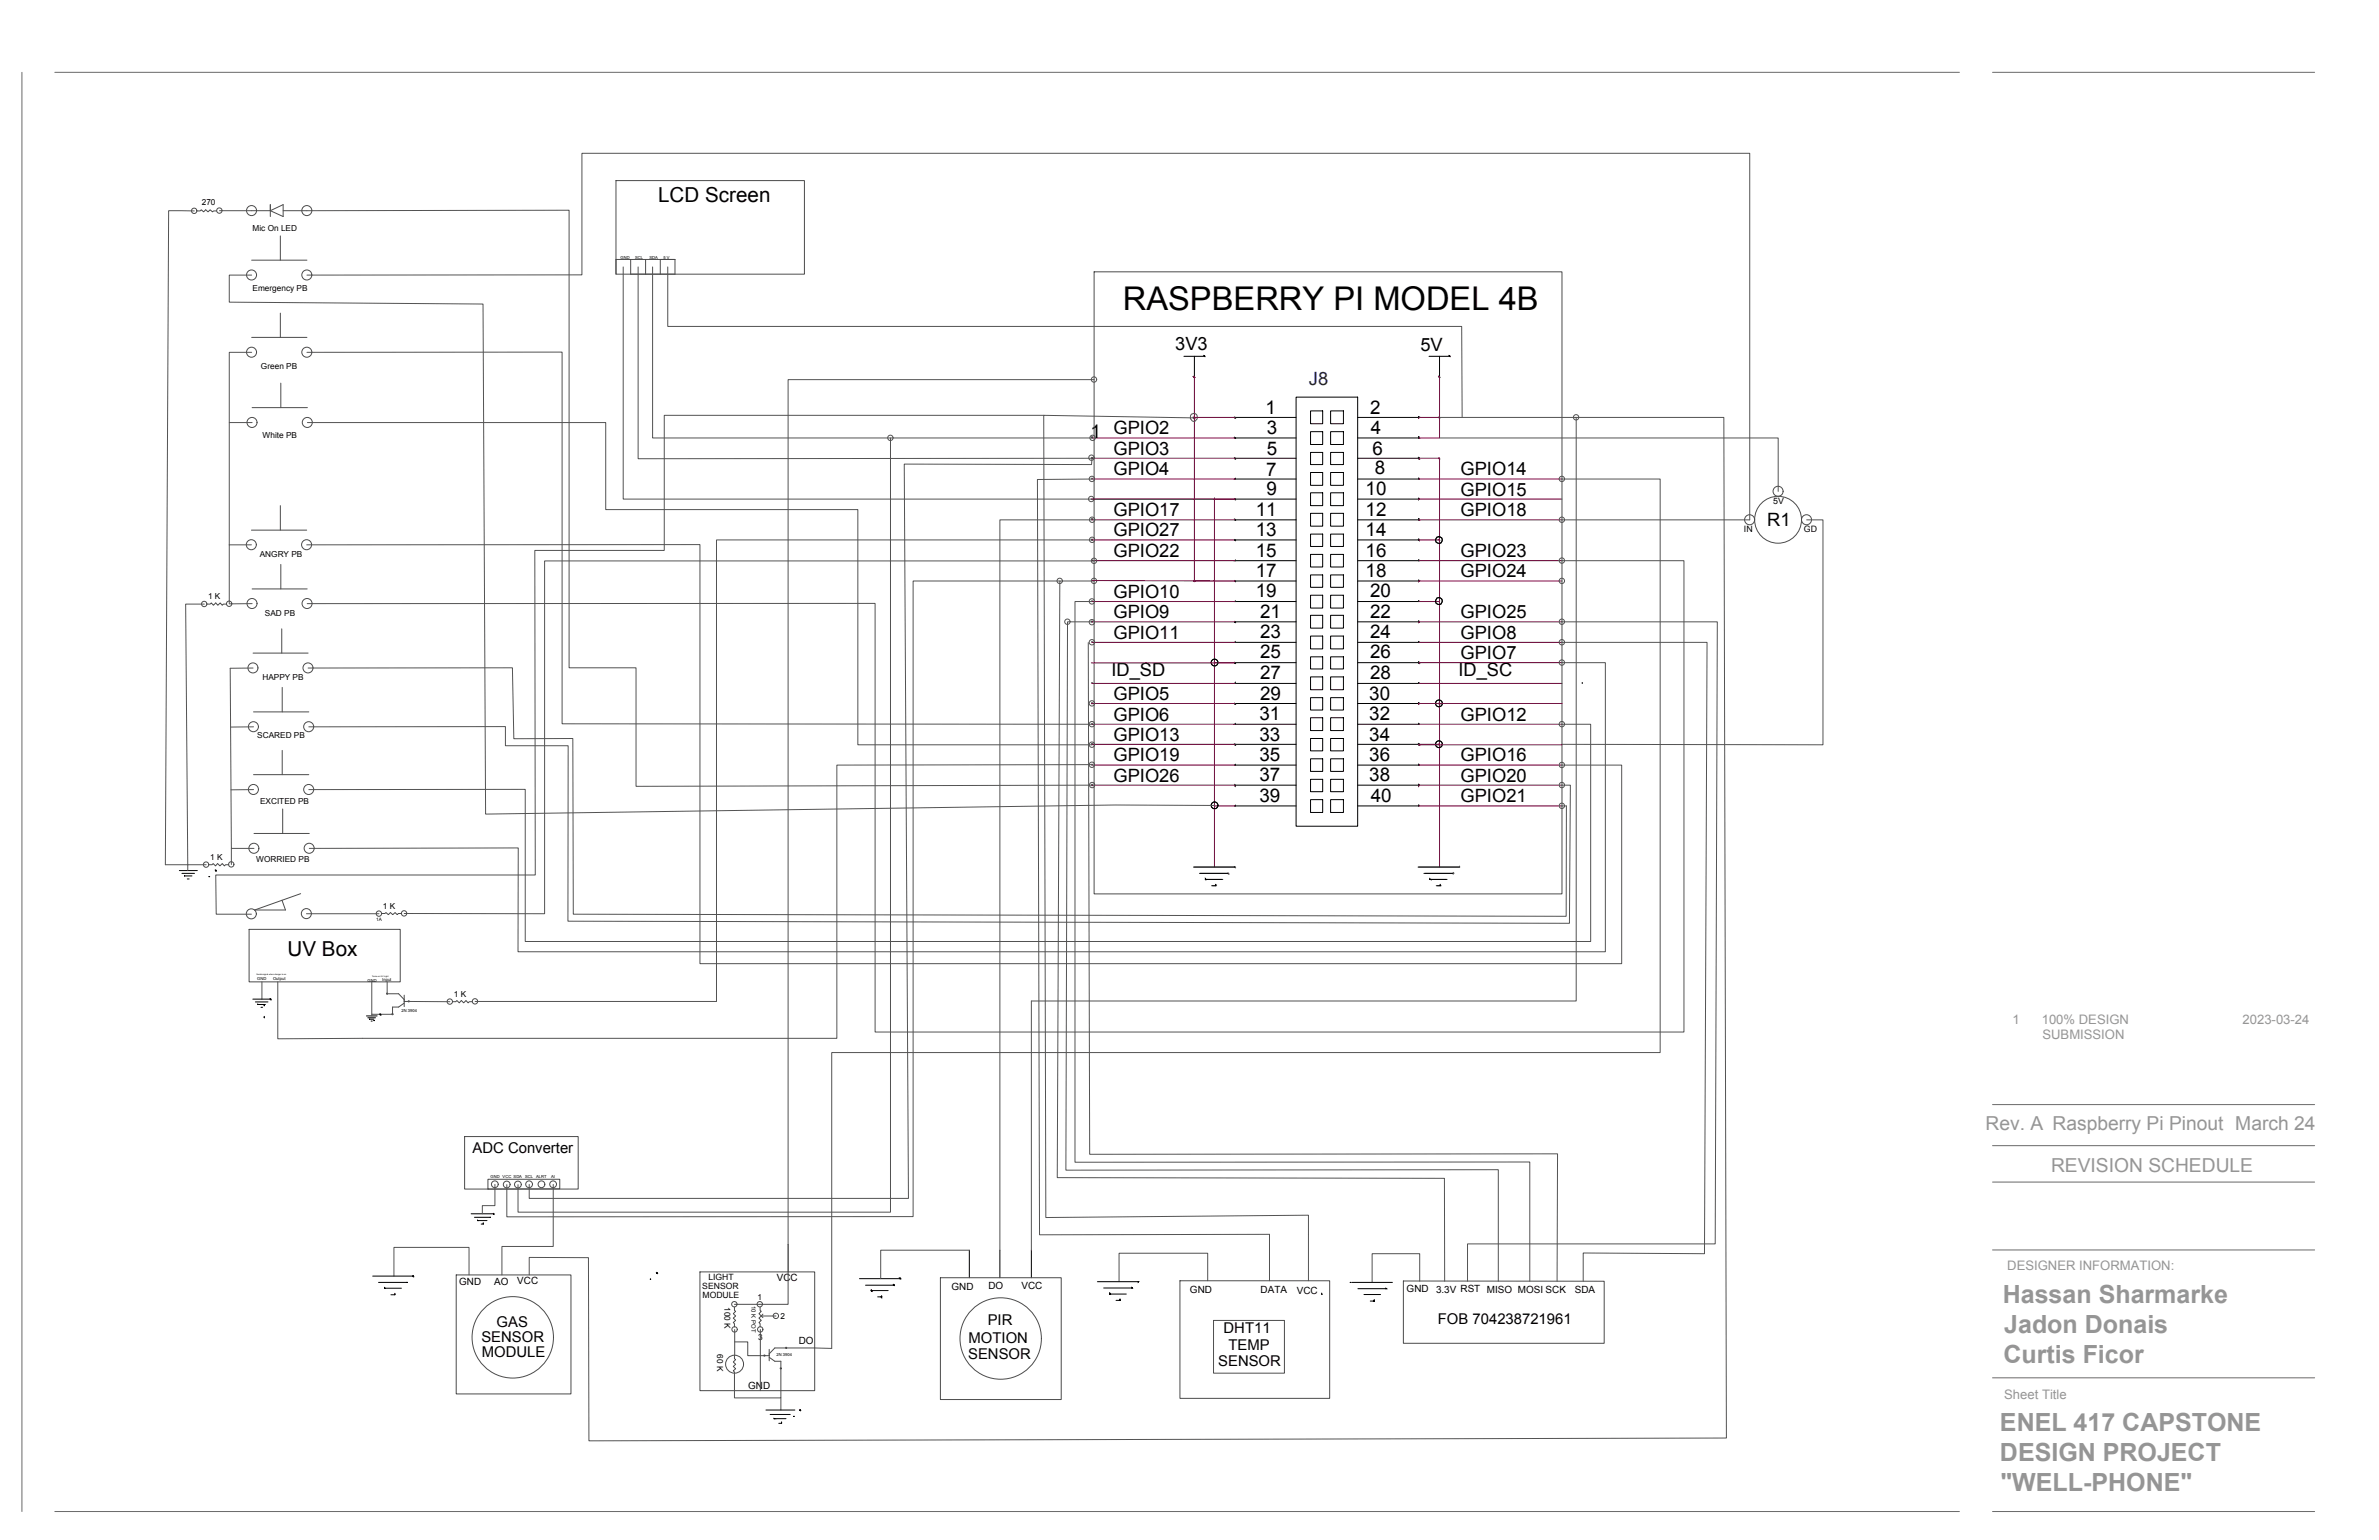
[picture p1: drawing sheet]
<svg xmlns="http://www.w3.org/2000/svg" width="432mm" height="279mm" viewBox="0 0 432 279" stroke-linecap="round" stroke-linejoin="round" font-family="sans-serif">
<defs><g id="words">
<text font-size="5.9" x="203.8" y="56.3">RASPBERRY PI MODEL 4B</text>
<g font-size="4.5" fill="#959595">
<text x="363.5" y="236.4">Hassan Sharmarke</text>
<text x="363.8" y="241.8">Jadon Donais</text>
<text x="363.6" y="247.2">Curtis Ficor</text>
<text x="363" y="259.6">ENEL 417 CAPSTONE</text>
<text x="363" y="265">DESIGN PROJECT</text>
<text x="363.1" y="270.5">&quot;WELL-PHONE&quot;</text>
</g>
<g font-size="3.7">
<text x="119.5" y="36.6">LCD Screen</text>
<text x="52.2" y="173.4">UV Box</text>
</g>
<g font-size="3.5" fill="#959595">
<text x="360.4" y="205">Rev. A Raspberry Pi Pinout March 24</text>
<text x="372.3" y="212.6">REVISION SCHEDULE</text>
</g>
<g font-size="3.4">
<text x="229.7" y="75.1">1</text>
<text x="248.7" y="75.1">2</text>
<text x="198" y="79.5">1 GPIO2</text>
<text x="229.9" y="82.5">5</text>
<text x="230" y="78.8">3</text>
<text x="248.8" y="78.7">4</text>
<text x="249.1" y="82.5">6</text>
<text x="229.8" y="86.4">7</text>
<text x="229.9" y="89.9">9</text>
<text x="247.9" y="89.9">10</text>
<text x="249.6" y="86.1">8</text>
<text x="227.9" y="93.6">11</text>
<text x="247.9" y="93.6">12</text>
<text x="227.9" y="97.2">13</text>
<text x="227.9" y="101">15</text>
<text x="247.9" y="97.2">14</text>
<text x="247.9" y="101">16</text>
<text x="227.9" y="104.7">17</text>
<text x="247.9" y="104.6">18</text>
<text x="227.9" y="108.4">19</text>
<text x="228.7" y="112.1">21</text>
<text x="248.7" y="108.4">20</text>
<text x="248.7" y="112.1">22</text>
<text x="228.7" y="115.8">23</text>
<text x="228.7" y="119.4">25</text>
<text x="248.7" y="115.8">24</text>
<text x="248.7" y="119.4">26</text>
<text x="228.7" y="123.2">27</text>
<text x="248.7" y="123.2">28</text>
<text x="228.6" y="130.6">31</text>
<text x="228.7" y="127">29</text>
<text x="248.5" y="127">30</text>
<text x="248.5" y="130.6">32</text>
<text x="228.6" y="134.4">33</text>
<text x="248.5" y="134.4">34</text>
<text x="228.6" y="138">35</text>
<text x="228.6" y="141.8">37</text>
<text x="248.5" y="138">36</text>
<text x="248.5" y="141.8">38</text>
<text x="228.6" y="145.5">39</text>
<text x="248.8" y="145.5">40</text>
</g>
<g font-size="3.3">
<text x="213.3" y="63.6">3V3</text>
<text x="257.8" y="63.6">5V</text>
<text x="202.1" y="82.5">GPIO3</text>
<text x="202.1" y="86.2">GPIO4</text>
<text x="265.1" y="86.2">GPIO14</text>
<text x="265.1" y="89.9">GPIO15</text>
<text x="202.1" y="93.6">GPIO17</text>
<text x="265.1" y="93.6">GPIO18</text>
<text x="320.8" y="95.5">R1</text>
<text x="202.1" y="97.3">GPIO27</text>
<text x="202.1" y="101">GPIO22</text>
<text x="265.1" y="101">GPIO23</text>
<text x="265.1" y="104.7">GPIO24</text>
<text x="202.1" y="108.5">GPIO10</text>
<text x="202.1" y="112.1">GPIO9</text>
<text x="265.1" y="112.1">GPIO25</text>
<text x="202.1" y="115.9">GPIO11</text>
<text x="265.1" y="115.9">GPIO8</text>
<text x="265.1" y="119.5">GPIO7</text>
<text x="201.7" y="122.6">ID_SD</text>
<text x="264.7" y="122.6">ID_SC</text>
<text x="202.1" y="127">GPIO5</text>
<text x="202.1" y="130.7">GPIO6</text>
<text x="265.1" y="130.7">GPIO12</text>
<text x="202.1" y="134.4">GPIO13</text>
<text x="202.1" y="138.1">GPIO19</text>
<text x="202.1" y="141.8">GPIO26</text>
<text x="265.1" y="138.1">GPIO16</text>
<text x="265.1" y="141.8">GPIO20</text>
<text x="265.1" y="145.5">GPIO21</text>
</g>
<text font-size="3.3" fill="#00007f" x="237.6" y="69.8">J8</text>
<g font-size="2.7">
<text x="85.8" y="209.1">ADC Converter</text>
<text x="87.4" y="243.5">SENSOR</text>
<text x="90.1" y="240.7">GAS</text>
<text x="175.8" y="243.7">MOTION</text>
<text x="179.3" y="240.5">PIR</text>
<text x="222.1" y="241.8">DHT11</text>
<text x="223" y="244.9">TEMP</text>
<text x="261" y="240.2">FOB 704238721961</text>
<text x="87.5" y="246.1">MODULE</text>
<text x="175.7" y="246.6">SENSOR</text>
<text x="221.1" y="247.9">SENSOR</text>
</g>
<g font-size="2.4" fill="#959595">
<text x="365.3" y="185.8">1</text>
<text x="370.6" y="185.8">100% DESIGN</text>
<text x="407" y="185.8">2023-03-24</text>
<text x="370.7" y="188.5">SUBMISSION</text>
<text x="364.3" y="230.4">DESIGNER INFORMATION:</text>
<text x="363.8" y="253.7">Sheet Title</text>
</g>
<g font-size="1.8">
<text x="83.4" y="233.2" transform="rotate(-1 83.4 233.2)">GND</text>
<text x="89.7" y="233.1">AO</text>
<text x="93.9" y="233" transform="rotate(-1 93.9 233)">VCC</text>
<text x="141" y="232.5" transform="rotate(-1 141 232.5)">VCC</text>
<text x="179.4" y="233.8">DO</text>
<text x="185.4" y="233.8">VCC</text>
<text x="172.7" y="234.1">GND</text>
<text x="216" y="234.6">GND</text>
<text x="228.8" y="234.6">DATA</text>
<text x="235.4" y="234.7">VCC</text>
<text x="255.3" y="234.4">GND</text>
<text x="260.6" y="234.6">3.3V RST MISO MOSI SCK</text>
<text x="285.8" y="234.6">SDA</text>
<text x="145" y="243.9">DO</text>
<text x="135.8" y="252">GND</text>
</g>
<g font-size="1.6">
<text x="321.9" y="91.5">5V</text>
<text x="316.5" y="96.6">IN</text>
<text x="327.4" y="96.6">GD</text>
<text x="127.5" y="233.9">SENSOR</text>
<text x="128.6" y="232.2">LIGHT</text>
<text x="127.5" y="235.5">MODULE</text>
</g>
<g font-size="1.5">
<text x="36.6" y="37.1">270</text>
<text x="45.8" y="41.8">Mic On LED</text>
<text x="45.8" y="52.7">Emergency PB</text>
<text x="47.4" y="66.9">Green PB</text>
<text x="47.7" y="79.4">White PB</text>
<text x="47.2" y="101.1">ANGRY PB</text>
<text x="37.8" y="108.7">1 K</text>
<text x="48.1" y="111.8">SAD PB</text>
<text x="47.6" y="123.4">HAPPY PB</text>
<text x="46.7" y="133.9">SCARED PB</text>
<text x="47.2" y="145.8">EXCITED PB</text>
<text x="38.1" y="156">1 K</text>
<text x="46.5" y="156.4">WORRIED PB</text>
<text x="69.5" y="164.8">1 K</text>
<text x="82.4" y="180.8">1 K</text>
<text x="131.5" y="237.2" transform="rotate(90 131.5 237.2)">100 K</text>
<text x="137.5" y="235.8">1</text>
<text x="141.6" y="239.2">2</text>
<text x="130.2" y="245.7" transform="rotate(90 130.2 245.7)">60 K</text>
<text x="137.6" y="243">3</text>
</g>
<text font-size="1.1" x="136.4" y="237" transform="rotate(90 136.4 237)">10 K POT</text>
<text font-size=".8" x="68.3" y="167.1">1A</text>
<g font-size=".7">
<text x="112.6" y="46.9">GND</text>
<text x="115.3" y="46.9">SCL</text>
<text x="117.9" y="46.9">SDA</text>
<text x="120.4" y="46.9">5 V</text>
<text x="46.7" y="177.8">GND</text>
<text x="49.6" y="177.8">Output</text>
<text x="66.7" y="178.1">GND</text>
<text x="69.4" y="178">Input</text>
<text x="72.9" y="183.7">2N 3904</text>
<text x="89" y="213.8">GND</text>
<text x="91.2" y="213.7">VCC SDA</text>
<text x="95.3" y="213.7">SCL</text>
<text x="97.3" y="213.7">ALRT</text>
<text x="100" y="213.7">AI</text>
<text x="140.9" y="246">2N 3904</text>
</g>
<g font-size=".4">
<text x="46.6" y="176.9">Sends signal when charger is on</text>
<text x="67.5" y="177.2">Turns on UV Light</text>
</g>
</g></defs>
<!-- layer: S-TTLB-BORDER -->
<path d="M4 13.1v261.1M9.9 13.1h345.7M361.7 13.1h58.4M361.7 200.4h58.4M361.7 207.9h58.4M361.7 214.5h58.4M361.7 226.8h58.4M361.7 250h58.4M9.9 274.2h345.7M361.7 274.2h58.4" fill="none" stroke="#696969" stroke-width=".18"/>
<!-- layer: PDF_Solid Fills -->
<g fill="#000" stroke="#000" stroke-width=".18">
<path d="M216.7 68.3l.1 .1zM224.1 75.7l.1 .1zM261.2 68.3l.1 .1zM224.1 90.6h.1zM224.2 86.8l-.1 .1zM224.1 105.4l.1 .1zM224.1 112.8l.1 .1zM224.1 101.7l.1-.1zM224.2 109.1h-.1zM224.1 116.5h.1zM224.1 127.6l.1 .1zM224.2 131.3l-.1 .1z"/>
<path d="M224.2 138.7l-.1 .1zM224.2 123.9l-.1 .1zM257.5 123.9v.1zM287.2 123.9v.1zM39.1 157.9l.1 .1zM218.8 159.4l.1 .2zM224.1 142.5l.1 .1zM224.1 146.2l.1-.1zM49.1 181.3v.1zM69 184l.1 .1zM69.8 233.6l.1 .1zM75 231.5l.1 .1z"/>
<path d="M119.2 230.9l.1 .1zM163.3 231.9h.1zM203.2 235.9l.1-.1zM205.4 233.6l.1 .1zM249.4 236l-.1 .1zM140.5 257.3l.1 .1zM145.2 255.8l.1 .1z"/>
<path d="M216.7 68.3h.1zM216.7 68.3h.1z"/>
<path d="M216.7 68.4h.1zM216.7 68.3l.1 .1z"/>
<path d="M218.6 64.6h.1zM218.6 64.6h.1z"/>
<path d="M224.1 79.4l.1 .1zM224.1 79.4l.1 .1z"/>
<path d="M257.5 79.4l.1 .1zM257.5 79.4l.1 .1z"/>
<path d="M224.1 83.1l.1 .1zM224.1 83.1l.1 .1z"/>
<path d="M224.1 94.2l.1 .1zM224.1 94.2l.1 .1z"/>
<path d="M224.1 98h.1zM224.1 98h.1z"/>
<path d="M257.5 83.1l.1 .1zM257.5 83.1l.1 .1z"/>
<path d="M257.5 94.2l.1 .1zM257.5 94.2l.1 .1z"/>
<path d="M257.5 98h.1zM257.5 98h.1z"/>
<path d="M224.1 120.2l.1 .1zM224.1 120.2l.1 .1z"/>
<path d="M224.1 135l.1 .1zM224.1 135l.1 .1z"/>
<path d="M257.5 120.2l.1 .1zM257.5 120.2l.1 .1z"/>
<path d="M257.5 135l.1 .1zM257.5 135l.1 .1z"/>
<path d="M37.9 159h.2zM37.9 159h.2z"/>
<path d="M257.5 142.5v.1zM257.5 142.5v.1z"/>
<path d="M259.5 159.4l.1 .2zM259.5 159.6h.1z"/>
<path d="M158.2 234.1v.1zM158.2 234.1v.1z"/>
<path d="M159.9 235.3l.1 .1zM159.9 235.3l.1 .1z"/>
<path d="M162.2 233.1l.1 .1zM162.2 233.1l.1 .1z"/>
<path d="M163.3 231.9l.1 .1zM163.3 231.9l.1 .1zM163.3 232h.1z"/>
<path d="M201.4 234.7l.1 .1zM201.4 234.7l.1 .1z"/>
<path d="M251.5 233.7l.2 .1zM251.5 233.8h.2z"/>
</g>
<!-- layer: PDF_Geometry -->
<g fill="none" stroke="#000" stroke-width=".18">
<path d="M198.2 79.4h.1M198.2 79.5h.1M214.9 64.6h3.7M216.8 64.6v3.7M224.2 75.7h11M224.2 79.5h11M235.2 72.1h11.2v77.8h-11.2zM237.9 74.5h2.2v2.4h-2.2zM237.9 78.3h2.2v2.3h-2.2zM241.5 74.5h2.3v2.4h-2.3zM241.5 78.3h2.3v2.3h-2.3zM246.4 75.7h11.1"/>
<path d="M246.4 79.5h11.1M257.5 75.7h.1M257.5 75.8h.1M257.5 79.4h.1M257.5 79.5h.1M259.4 64.6h3.7M261.3 64.6v3.7M198.2 83.1h.1M198.2 83.2h.1M198.2 86.9h.1M198.2 94.2h.1M198.2 94.3h.1"/>
<path d="M198.2 98h.1M220.4 90.6h.1M224.2 83.1h11M224.2 86.9h11M224.2 90.6h11M224.2 94.3h11M224.2 98h11M237.9 82.1h2.2v2.2h-2.2zM237.9 85.7h2.2v2.4h-2.2zM237.9 89.4h2.2v2.3h-2.2zM237.9 93.1h2.2v2.4h-2.2zM237.9 96.9h2.2v2.2h-2.2z"/>
<path d="M241.5 82.1h2.3v2.2h-2.3zM241.5 85.7h2.3v2.4h-2.3zM241.5 89.4h2.3v2.3h-2.3zM241.5 93.1h2.3v2.4h-2.3zM241.5 96.9h2.3v2.2h-2.3zM246.4 83.1h11.1M246.4 86.9h11.1M246.4 90.6h11.1M246.4 94.3h11.1M246.4 98h11.1M257.5 83.1h.1M257.5 83.2h.1"/>
<path d="M257.5 86.9h.1M257.5 90.6h.1M257.5 94.2h.1M257.5 94.3h.1M257.5 98h.1M198.2 101.7h.1M198.2 109.1h.1M198.2 112.8h.1M198.2 112.9h.1M198.2 116.5h.1M224.2 101.7h11M224.2 105.4h11"/>
<path d="M224.2 109.1h11M224.2 112.8h11M224.2 116.5h11M237.9 100.6h2.2v2.3h-2.2zM237.9 104.3h2.2v2.3h-2.2zM237.9 108h2.2v2.3h-2.2zM237.9 111.6h2.2v2.4h-2.2zM237.9 115.4h2.2v2.3h-2.2zM237.9 119.2h2.2v2.2h-2.2zM241.5 100.6h2.3v2.3h-2.3zM241.5 104.3h2.3v2.3h-2.3zM241.5 108h2.3v2.3h-2.3z"/>
<path d="M241.5 111.6h2.3v2.4h-2.3zM241.5 115.4h2.3v2.3h-2.3zM241.5 119.2h2.3v2.2h-2.3zM246.4 101.7h11.1M246.4 105.4h11.1M246.4 109.1h11.1M246.4 112.8h11.1M246.4 116.5h11.1M257.5 101.7h.1M257.5 105.4h.1M257.5 105.5h.1M257.5 109.1h.1"/>
<path d="M257.5 112.8h.1M257.5 112.9h.1M257.5 116.5h.1M198.2 124h.1M198.2 127.6h.1M198.2 127.7h.1M198.2 131.4h.1M198.2 135h.1M198.2 135.1h.1M198.2 138.8h.1M220.4 120.2h.1M220.4 120.3h.1"/>
<path d="M224.2 120.2h11M224.2 127.6h11M224.2 131.4h11M224.2 135h11M224.2 138.8h11M224.2 124h11M237.9 126.6h2.2v2.2h-2.2zM237.9 130.2h2.2v2.3h-2.2zM237.9 134h2.2v2.2h-2.2zM237.9 137.7h2.2v2.3h-2.2zM237.9 122.8h2.2v2.3h-2.2zM241.5 126.6h2.3v2.2h-2.3z"/>
<path d="M241.5 130.2h2.3v2.3h-2.3zM241.5 134h2.3v2.2h-2.3zM241.5 137.7h2.3v2.3h-2.3zM241.5 122.8h2.3v2.3h-2.3zM246.4 120.2h11.1M246.4 127.6h11.1M246.4 131.4h11.1M246.4 135h11.1M246.4 138.8h11.1M246.4 124h11.1M257.5 120.2h.1M257.5 120.3h.1"/>
<path d="M257.5 127.6h.1M257.5 127.7h.1M257.5 131.4h.1M257.5 135h.1M257.5 135.1h.1M257.5 138.8h.1M257.5 124h.1M287.2 124h.1M32.6 157.9h3.2M33 158.5h2.3M33.5 158.9h1.3M34 159.5h.3"/>
<path d="M198.2 142.5h.1M198.2 142.6h.1M216.6 157.3h7.5M217.7 158.5h5.2M218.8 159.6h3M220.4 146.2h.1M224.2 142.5h11M224.2 146.2h11M237.9 141.4h2.2v2.2h-2.2zM237.9 145.1h2.2v2.3h-2.2zM241.5 141.4h2.3v2.2h-2.3zM241.5 145.1h2.3v2.3h-2.3z"/>
<path d="M246.4 142.5h11.1M246.4 146.2h11.1M257.4 157.3h7.4M257.5 142.5h.1M257.5 142.6h.1M257.5 146.2h.1M258.4 158.5h5.3M259.5 159.6h3.1M219.9 160.7h.7M220.6 160.6h.1M220.6 160.7h.1M260.7 160.7h.7"/>
<path d="M261.4 160.6h.1M261.4 160.7h.1M45.9 181.3h3.2M46.4 181.8h2.2M46.8 182.2h1.4M47.4 182.8h.3M48 184.6h.1M48 184.7h.1M66.5 184.3h2M66.8 184.7h1.4M67.1 184.9h.8M67.4 185.3h.2"/>
<path d="M67.6 231.5h7.5M68.7 232.7h5.2M69.8 233.7h3.1M71 234.9h.7M71.7 234.8h.1M71.7 234.9h.1M85.5 220.2h4.1M86.1 220.9h2.9M86.7 221.4h1.7M87.3 222.1h.4M87.7 222h.1M87.7 222.1h.1"/>
<path d="M143 225.8v5M156 232h7.4M157.1 233.2h5.2M158.2 234.1h.1M158.2 234.2h.1M158.2 234.1h3M159.3 235.3h.7M160 235.3h.1M160 235.4h.1M175.9 226.8v5M181.5 226.8v5M187.2 226.8v5"/>
<path d="M199.2 232.5h7.4M200.3 233.7h5.1M201.4 234.7h.1M201.4 234.8h.1M201.4 234.8h3M202.6 235.9h.7M203.3 235.8h.1M203.3 235.9h.1M239.9 234.8h.1M239.9 234.9h.1M245.3 232.7h7.4M246.5 233.8h5"/>
<path d="M247.6 234.9h3M248.7 236.1h.7M249.4 236h.1M249.4 236.1h.1M139 255.8h5.3M139.8 256.6h3.6M140.5 257.4h2.2M141.4 258.2h.5M141.9 258.1h.1M141.9 258.2h.1"/>
<circle cx="261.2" cy="98" r=".62"/>
<circle cx="261.1" cy="109" r=".63"/>
<circle cx="220.5" cy="120.2" r=".61"/>
<circle cx="261.2" cy="135" r=".61"/>
<circle cx="261.2" cy="127.6" r=".61"/>
<circle cx="220.5" cy="146.1" r=".61"/>
</g>
<!-- layer: Wire -->
<g fill="#535353" stroke="#535353" stroke-width=".18">
<path d="M222.9 158.5h.1z"/>
<path d="M259.7 159.6h.1z"/>
<path d="M224.1 157.3l.1 .1zM224.1 157.3l.1 .1z"/>
</g>
<g fill="none" stroke="#535353" stroke-width=".18">
<path d="M35.3 38.3l-4.7-.1-.6 118.7h4.1l-.4-47.3h3.4M39.8 38.2h5.9M55.7 38.2l47.6-.1v83.1h12.1v21.5l82.8-.2M45.7 49.9h-4.1v4.9l46.1 .4 .4 92.5 114.3-1.6h18.1M55.7 49.9h49.9v-22.1h212v66.5h-34.1M113.1 48.4v42.2h107.3M115.8 48.4v34.8l82.4-.1-.1 1.2-34-.1 .8 133.2h-68.8v-2.5M118.4 48.4v31.1h79.9M121.2 48.4v10.8h144.1l.1 16.5M41.6 76.7h4.2M45.7 63.9h-4.1v35M55.7 63.9h46.3v67.4l96.2 .1"/>
<path d="M55.8 76.7h54.1v15.8h45.8v42.6h42.5M161.6 79.5v140.4h-67.6v-5M189.5 75.4h-68.9v24.5h-23.5l.1 58.9h-58v7.1h6.4M198.6 68.9h-55.6v156.9M216.2 75.3a.7 .7 0 0 1 1 0 .7 .7 0 0 1-.2 1.1 .73 .73 0 0 1-.8-.3 .73 .73 0 0 1 0-.8zM216.8 75.8l-27.4-.4 .4 145.5 47.7-.4v11.9M261.3 75.7h24.8v105.9h-98.9v45.2M261.3 79.5h61.4v9.7M286.1 75.7h26.8l.5 185.2-206.5 .5-.1-33.2-10.7-.1v3.2M45.6 98.8h-4v10.8M55.7 98.8h71.3v76h167.3v-36h-10.8M198.2 86.9l-9.9 .1 .4 137 41.7-.1v8.5"/>
<path d="M198.2 98h-68.2v83.7h-43.8M198.2 94.3h-16.7v132.5M283.5 86.9h17.8v104.1h-150.3v53.6h-3.1M327.9 94.3h3v40.8l-47.4-.1M45.8 109.5l-4.1 .1M192.4 105.4h-26.7v115.3l-73.7 .1v-5.9M197.5 116.6l.3 92.8 84.9-.1-.1 23.2M198.2 109.1h-3.1v101.8l82.6-.1v21.7M198.2 112.8h-4.4l-.3 99.5 78.4-.1v20.3M198.6 105.4h-6.2l-.5 108.3 70.3 .1v18.7M198.6 101.8h-99.8v64l-25.4-.1M283.5 116.5h26.3l-.4 111-22-.2v5.2"/>
<path d="M283.5 112.8h28.2l-.4 112.9h-44.9v6.8M283.5 101.7h22.1v85.5h-146.8v-77.7h-103M45.9 121.2h-4.1l.2 32.7h4.1M46 131.9h-4.2M55.9 121.2h37.1l.3 12.8h10.7l.1 31.9 180.2 .3v-20h-.8M56 131.9l35.7-.1v3.5h11.4v31.8l181.8 .4 .1-25h-1.5M198.2 138.7l-46.3 .1v49.6l-101.5 .1v-10.4M283.5 131.4h5.2v39.4h-193.4v-27.6l-39.3 .1M283.5 120.2h7.9v52.5h-197.4l.1-18.9-38 .1M37.4 156.9h-3.3v1M42 153.9v2.9M46 143.3h-4.1"/>
<path d="M216.8 157.3h7.4M217.8 158.5h5.2M218.9 159.6h3.1M257.5 157.3h7.4M258.7 158.5h5.1M259.8 159.6h2.9M263.8 158.5h.1M264.9 157.3h.1M264.9 157.4h.1M47.5 178.1v3.2M55.6 165.8h13.2M67.5 178.1v5.9h3.7"/>
<path d="M70.3 178.1v2.2M220.1 160.7h.7M220.8 160.7h.1M260.9 160.7h.6M67.5 184v.3M74.2 181.7h7.5M89.8 214.9v3.8h-2.3v1.5M100.4 214.9v11.2h-9.3v5.2M85.1 231.3v-5h-13.6v5.2M175.9 226.8h-16v5.2M219.2 232.4v-5h-16.1v5.1M257.7 232.5v-5h-8.7v5.2"/>
<path d="M133.3 252.3v1.3h8.4v-1.3M141.7 253.6v2.2"/>
<circle cx="161.6" cy="79.4" r=".49"/>
<circle cx="198.3" cy="79.4" r=".49"/>
<circle cx="198.6" cy="68.9" r=".49"/>
<circle cx="286.1" cy="75.7" r=".49"/>
<circle cx="198.1" cy="90.5" r=".49"/>
<circle cx="198.1" cy="83" r=".49"/>
<circle cx="198.2" cy="86.9" r=".49"/>
<circle cx="198.2" cy="97.9" r=".49"/>
<circle cx="198.2" cy="94.3" r=".49"/>
<circle cx="283.5" cy="86.9" r=".49"/>
<circle cx="283.5" cy="94.3" r=".49"/>
<circle cx="192.3" cy="105.4" r=".49"/>
<circle cx="193.7" cy="112.8" r=".49"/>
<circle cx="198.2" cy="116.5" r=".49"/>
<circle cx="198.2" cy="112.9" r=".49"/>
<circle cx="198.2" cy="109.1" r=".49"/>
<circle cx="198.6" cy="105.4" r=".49"/>
<circle cx="198.6" cy="101.7" r=".49"/>
<circle cx="283.5" cy="112.8" r=".49"/>
<circle cx="283.5" cy="116.5" r=".49"/>
<circle cx="283.5" cy="101.7" r=".49"/>
<circle cx="283.5" cy="105.4" r=".49"/>
<circle cx="198.2" cy="131.4" r=".49"/>
<circle cx="198.2" cy="138.7" r=".49"/>
<circle cx="198.2" cy="127.6" r=".49"/>
<circle cx="198.2" cy="135.1" r=".49"/>
<circle cx="283.5" cy="120.2" r=".49"/>
<circle cx="283.5" cy="131.4" r=".49"/>
<circle cx="283.5" cy="138.8" r=".49"/>
<circle cx="198.2" cy="142.4" r=".49"/>
<circle cx="283.5" cy="146.2" r=".49"/>
<circle cx="283.5" cy="142.4" r=".49"/>
</g>
<!-- layer: PDF_Solid Fills -->
<g fill="#7f003f" stroke="#7f003f" stroke-width=".18">
<path d="M216.7 68.3l.1 .1z"/>
<path d="M261.2 68.3l.1 .1z"/>
<path d="M216.7 75.7h.1z"/>
<path d="M216.7 75.7l.1 .1z"/>
<path d="M261.2 75.7l.1 .1z"/>
<path d="M216.7 105.4l.1 .1z"/>
<path d="M261.3 109.1h-.1z"/>
<path d="M198.2 123.9v.1z"/>
<path d="M257.5 123.9v.1z"/>
<path d="M261.2 127.6l.1 .1z"/>
<path d="M198.2 142.5v.1z"/>
<path d="M216.7 68.3h.1zM216.7 68.3h.1z"/>
<path d="M216.7 68.4h.1zM216.7 68.3l.1 .1z"/>
<path d="M216.7 75.7h.1zM216.7 75.7h.1z"/>
<path d="M216.7 75.8h.1zM216.7 75.7l.1 .1z"/>
<path d="M216.7 75.7h.1zM216.7 75.7l.1 .1z"/>
<path d="M216.7 75.8h.1zM216.7 75.7l.1 .1z"/>
<path d="M257.5 79.4l.1 .1zM257.5 79.4l.1 .1z"/>
<path d="M257.5 83.1l.1 .1zM257.5 83.1l.1 .1z"/>
<path d="M261.2 83.1l.1 .1zM261.2 83.1l.1 .1z"/>
<path d="M257.5 94.2l.1 .1zM257.5 94.2l.1 .1z"/>
<path d="M257.5 98h.1zM257.5 98h.1z"/>
<path d="M261.2 98h.1zM261.2 98h.1z"/>
<path d="M216.7 105.4h.1zM216.7 105.4h.1z"/>
<path d="M216.7 105.5h.1zM216.7 105.4l.1 .1z"/>
<path d="M257.5 120.2l.1 .1zM257.5 120.2l.1 .1z"/>
<path d="M257.5 135l.1 .1zM257.5 135l.1 .1z"/>
<path d="M261.2 135l.1 .1zM261.2 135l.1 .1z"/>
<path d="M257.5 142.5v.1zM257.5 142.5v.1z"/>
</g>
<!-- layer: PDF_Geometry -->
<g fill="none" stroke="#7f003f" stroke-width=".18">
<path d="M198.2 79.5h26M216.8 68.3v37.1h7.4M216.8 75.7h7.4M261.3 68.3v7.4h-3.8M261.3 75.7v3.8h-3.8M198.1 90.6h26M198.2 83.1h26M198.2 86.9h26M198.2 94.3h26M198.2 98h26M224.2 90.6h-3.8v29.6h3.8M257.5 83.1h3.8v14.9h-3.8"/>
<path d="M257.5 86.9h26M257.5 90.6h26M257.5 94.3h26M261.3 98v11.1h-3.8M198.2 101.7h26M198.2 109.1h26M198.2 112.8h26M198.2 116.5h26M198.2 105.3l25.9 .1M257.5 101.7h26M257.5 105.4h26M257.5 112.8h26"/>
<path d="M257.5 116.5h26M261.3 109.1v18.5h-3.8h26M198.1 120.3h26M198.2 124h26M198.2 127.6h26M198.2 131.4h26M198.2 135h26M198.2 138.8h26M220.4 120.2v26h3.8M257.5 120.2h26M257.5 124h26M257.5 131.4h26"/>
<path d="M257.5 138.8h26M257.5 135.1h26M261.3 127.6v7.4h-3.8M261.3 135v22.3M198.2 142.5h26M220.4 146.2v11.1M257.5 142.5h26M257.5 146.2h26"/>
</g>
<!-- layer: Component -->
<g fill="none" stroke="#4c4c4c" stroke-width=".18">
<path d="M35.8 38.3h.5l.2-.2 .5 .3 .3-.3 .5 .3 .3-.3 .5 .3 .2-.1h.5M45.7 38.2h3.4M49.1 37.1v2.2M49.1 38.2l2.3-1.1v2.2zM51.4 38.2h4.3M111.8 32.8h34.2v16.9h-34.2zM45.7 47.2h10M50.9 42.8v4.4M50.9 56.8v4.4M114.5 47.1v2.6h8v-2.6h-10.7v2.6M117.2 47.1v2.6M119.8 47.1v2.6"/>
<path d="M198.6 49.3h84.9v112.9h-84.9zM45.7 61.2h10M45.8 74h10M51 69.5v4.5M45.6 96.2h10.1M50.9 91.7v4.5M37.5 109.6h.6l.3-.2 .3 .4 .5-.4 .3 .4 .5-.4 .3 .4 .3-.2h.5M45.8 106.8h10M45.9 118.5h10M51 102.4v4.4M51.1 114.1v4.4M46 129.2h10"/>
<path d="M51.2 124.7v4.5M51.2 136.1v4.4M37.9 156.9h.6l.2-.2 .4 .4 .4-.4 .4 .4 .4-.4 .4 .4 .2-.2h.6M46 140.5h10M46.1 151.2h10M51.3 146.8v4.4M45.2 168.6h27.4v9.5h-27.4zM54.6 162.1l-8.4 3h5.6l-.6-1.8M69.3 165.7h.6l.2-.1 .4 .3 .4-.3 .4 .3 .4-.3 .4 .3 .2-.2h.6M70.3 180.3h2l1.1 1.1M73.4 181.7h.1M73.4 180.6v2"/>
<path d="M73.4 182l-1.1 .7h-1.1v1.3M73.4 181.7h.8M82.2 181.7h.5l.2-.2 .5 .4 .3-.4 .5 .4 .4-.4 .4 .4 .2-.2h.5M84.3 206.2h20.6v9.5h-20.6zM88.6 214h13v1.7h-13zM82.8 231.3h20.8v21.6h-20.8zM127 230.8h20.9v21.5h-20.9zM133.3 237.2v.5l.2 .2-.4 .4 .4 .5-.4 .3 .4 .5-.4 .3 .2 .3v.5M138 237.2v.5l.2 .2-.4 .4 .4 .5M138.2 238.8l-.4 .3 .4 .5-.4 .3 .2 .3v.5M138.2 238.8h2.6M138.2 238.8l.3 .3"/>
<path d="M138.5 238.4l-.3 .4M143 230.8v5.8h-9.7M170.7 231.8h21.9v22.1h-21.9zM214.2 232.4h27.1v21.3h-27.1zM220.3 239.6h12.8v9.5h-12.8zM254.7 232.4l36.5 .1v11.2h-36.5zM133.3 245.9v.6l.2 .2-.4 .4 .4 .4-.4 .4 .4 .4-.4 .4 .2 .2v3.4M133.4 243.5h2.3v2.5h3.9M133.4 241.2v4.7M138 241.2v11.1M139.6 246h.1M139.6 244.8v2.1"/>
<path d="M139.6 246.3l1 .7h1.1v5.3M147.9 244.6h-7.3l-1 1"/>
<circle cx="35.2" cy="38.2" r=".49"/>
<circle cx="39.8" cy="38.2" r=".49"/>
<circle cx="45.7" cy="38.2" r=".91"/>
<circle cx="55.7" cy="38.2" r=".91"/>
<circle cx="45.7" cy="49.9" r=".91"/>
<circle cx="55.7" cy="49.9" r=".91"/>
<circle cx="45.7" cy="63.9" r=".91"/>
<circle cx="45.7" cy="76.6" r=".91"/>
<circle cx="55.7" cy="63.9" r=".91"/>
<circle cx="55.8" cy="76.6" r=".91"/>
<circle cx="45.6" cy="98.8" r=".91"/>
<circle cx="55.6" cy="98.8" r=".91"/>
<circle cx="317.6" cy="94.3" r=".91"/>
<circle cx="322.7" cy="94.3" r="4.3"/>
<circle cx="322.7" cy="89.1" r=".91"/>
<circle cx="327.9" cy="94.3" r=".91"/>
<circle cx="37.1" cy="109.6" r=".49"/>
<circle cx="41.6" cy="109.5" r=".49"/>
<circle cx="45.7" cy="109.5" r=".91"/>
<circle cx="55.7" cy="109.5" r=".91"/>
<circle cx="45.9" cy="121.2" r=".91"/>
<circle cx="46" cy="131.8" r=".91"/>
<circle cx="55.9" cy="121.2" r=".91"/>
<circle cx="56" cy="131.8" r=".91"/>
<circle cx="37.4" cy="156.9" r=".49"/>
<circle cx="42" cy="156.8" r=".49"/>
<circle cx="46" cy="143.2" r=".91"/>
<circle cx="46.1" cy="153.9" r=".91"/>
<circle cx="56" cy="143.2" r=".91"/>
<circle cx="56.1" cy="153.9" r=".91"/>
<circle cx="45.6" cy="165.8" r=".91"/>
<circle cx="55.6" cy="165.8" r=".91"/>
<circle cx="68.8" cy="165.8" r=".49"/>
<circle cx="73.3" cy="165.7" r=".49"/>
<circle cx="70.3" cy="180.3" r=".11"/>
<circle cx="71.2" cy="184" r=".11"/>
<circle cx="74.2" cy="181.7" r=".11"/>
<circle cx="81.6" cy="181.7" r=".49"/>
<circle cx="86.2" cy="181.7" r=".49"/>
<circle cx="89.8" cy="214.9" r=".61"/>
<circle cx="92" cy="214.9" r=".61"/>
<circle cx="94" cy="214.9" r=".61"/>
<circle cx="96" cy="214.9" r=".61"/>
<circle cx="98.3" cy="214.9" r=".61"/>
<circle cx="100.4" cy="214.9" r=".61"/>
<circle cx="133.3" cy="236.6" r=".49"/>
<circle cx="137.9" cy="236.6" r=".49"/>
<circle cx="140.8" cy="238.7" r=".49"/>
<circle cx="93.1" cy="242.6" r="7.4"/>
<circle cx="133.3" cy="247.5" r="1.63"/>
<circle cx="133.3" cy="241.2" r=".49"/>
<circle cx="138" cy="241.2" r=".49"/>
<circle cx="138.7" cy="245.9" r=".11"/>
<circle cx="141.7" cy="248.3" r=".11"/>
<circle cx="142.7" cy="244.5" r=".11"/>
<circle cx="181.6" cy="242.8" r="7.4"/>
</g>
<use href="#words"/>
</svg>
